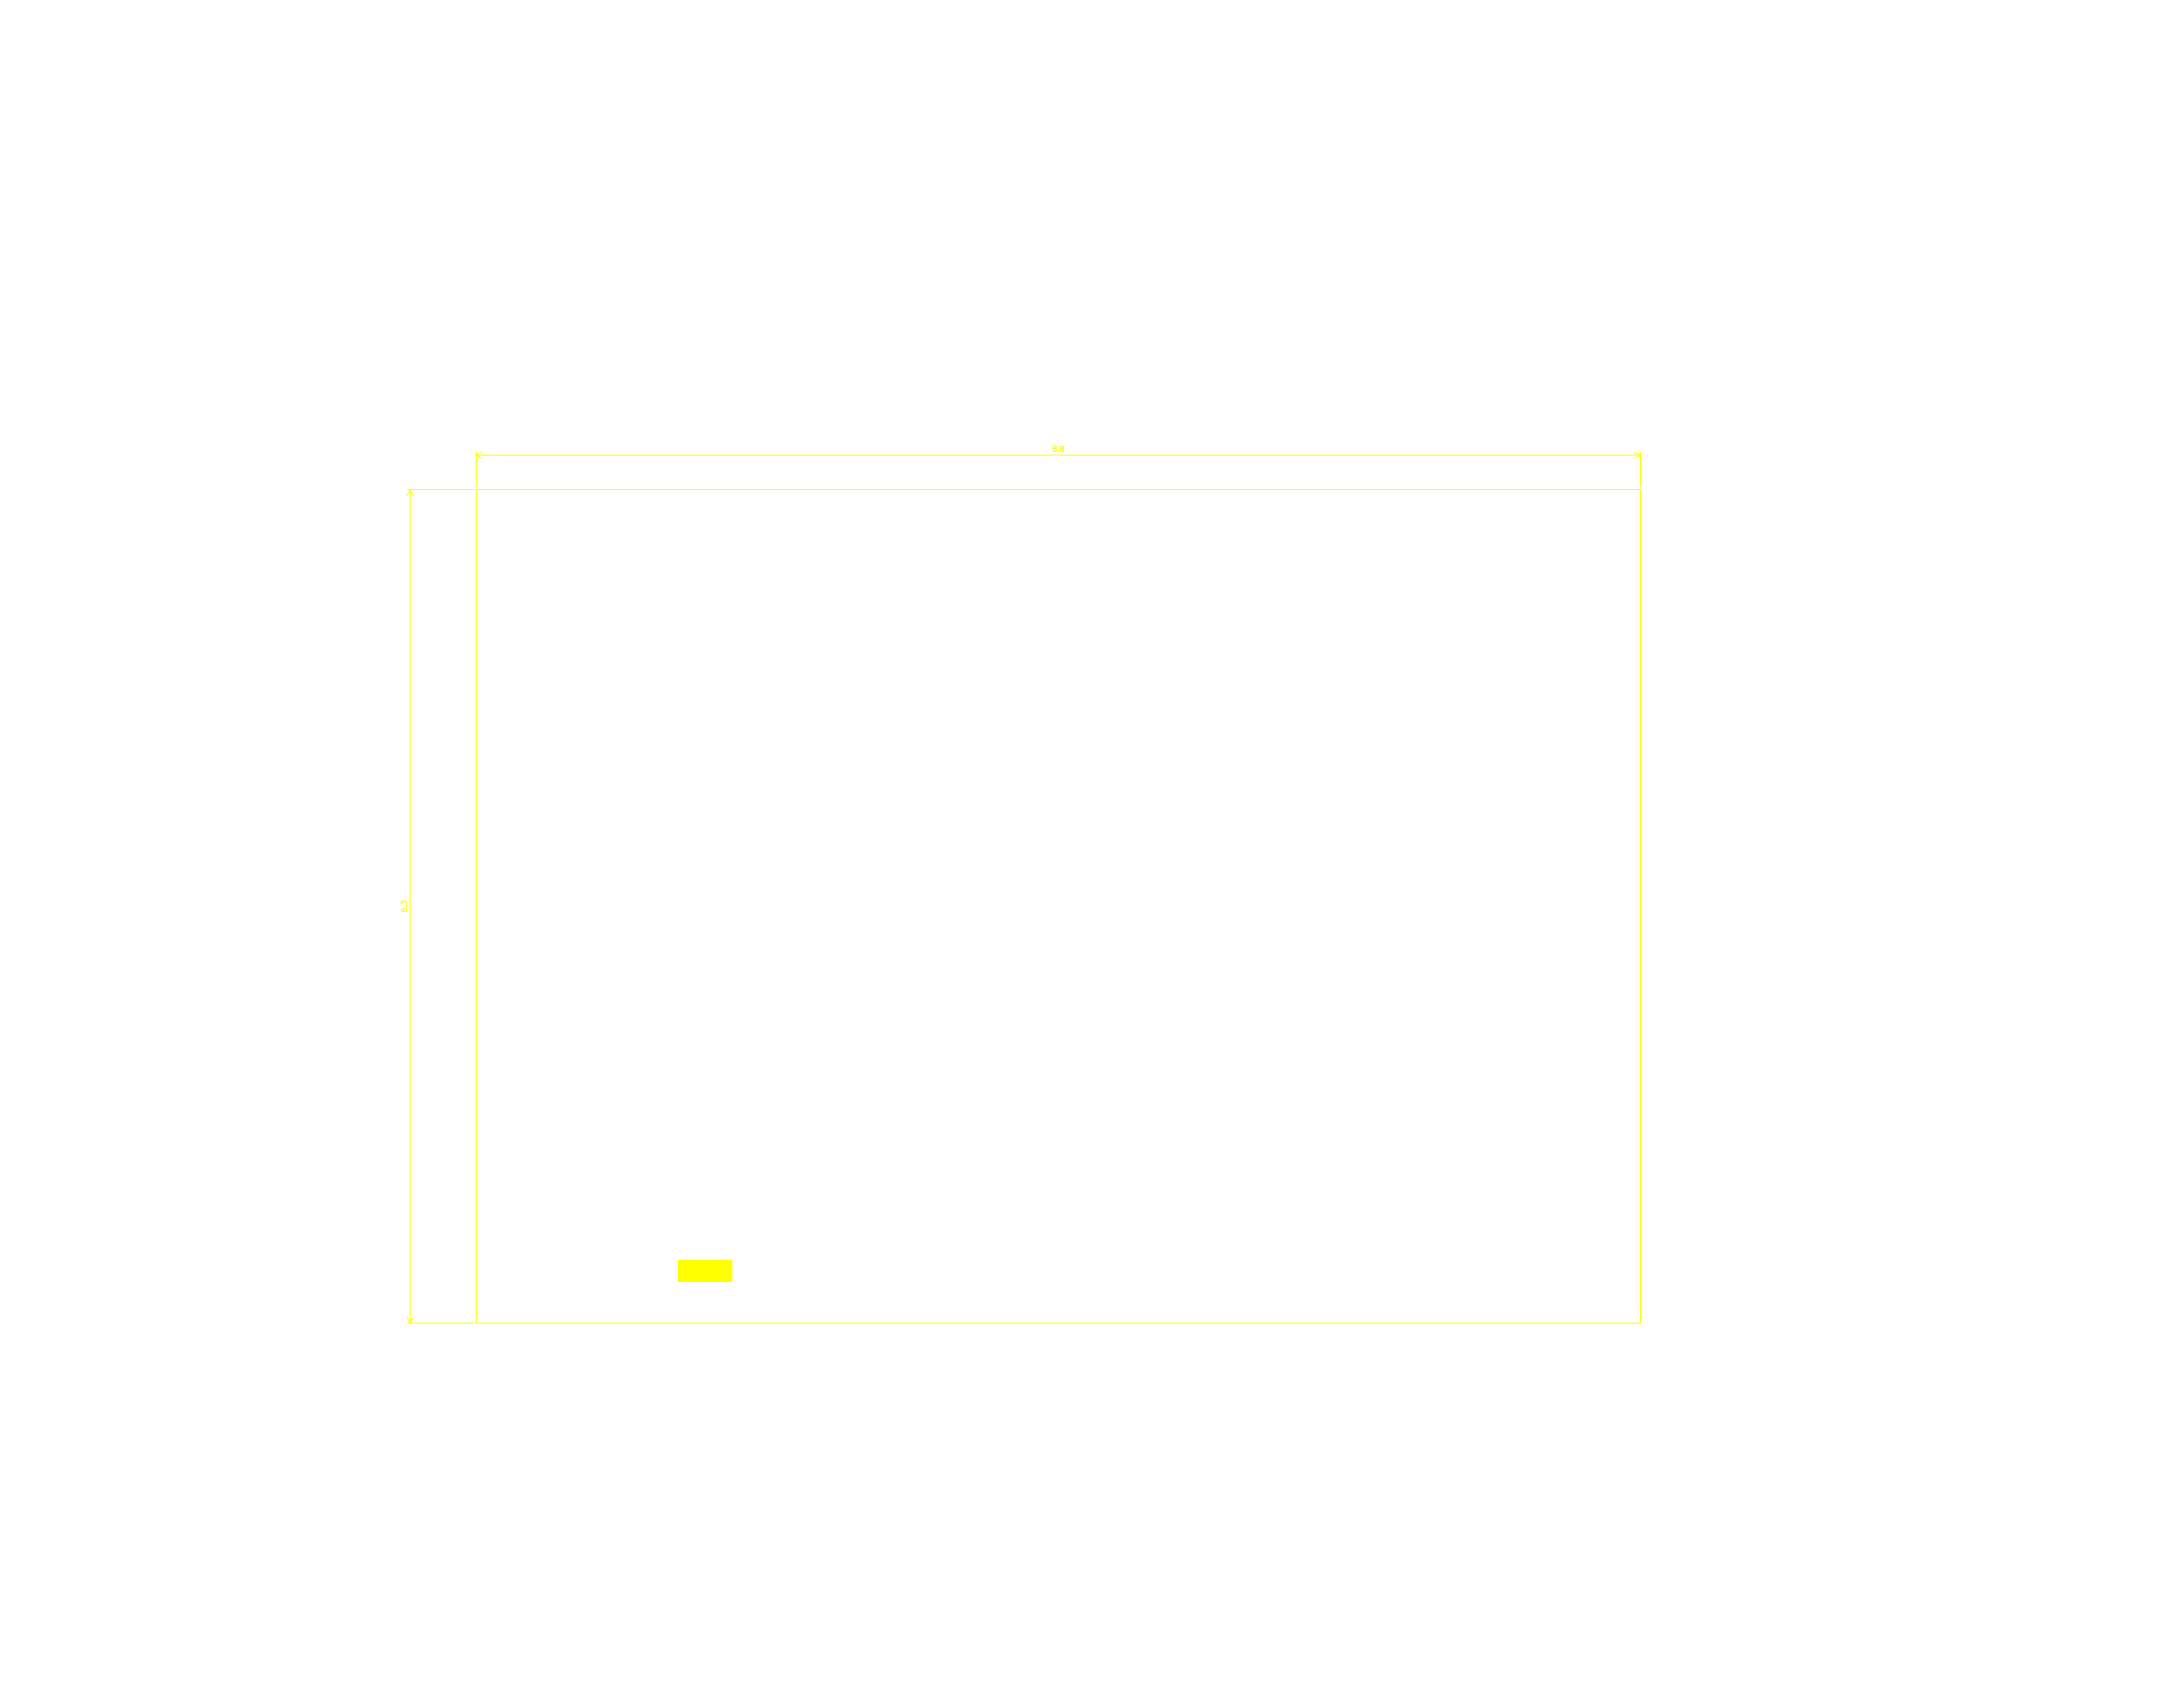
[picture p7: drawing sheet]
<svg xmlns="http://www.w3.org/2000/svg" width="419mm" height="324mm" viewBox="0 0 419 324" stroke-linecap="round" stroke-linejoin="round" font-family="sans-serif">
<defs><g id="words">
<g font-size="1.4" fill="#ff0">
<text x="201.9" y="87">8.8</text>
<text x="78.3" y="175.3" transform="rotate(-90 78.3 175.3)">6.3</text>
</g>
</g></defs>
<g fill="none" stroke="#ff0" stroke-width=".19">
<path d="M78.2 94h12.7M78.7 94v160M78.7 94l.6 1.1M78.7 94l-.5 1.1M91.4 94h223.6v160h-223.6zM91.4 86.8v6.7M91.4 87.4h223.6M91.4 87.4l1.2 .6M92.6 86.8l-1.2 .6M313.8 86.8l1.2 .6M315 86.8v6.7M315 87.4l-1.2 .6"/>
<path d="M78.2 252.9l.5 1.1M78.2 254h12.7M79.3 252.9l-.6 1.1"/>
</g>
<path d="M130.3 241.9h10.2v4.1h-10.2z" fill="#ff0" stroke="#ff0" stroke-width=".19"/>
<use href="#words"/>
</svg>
